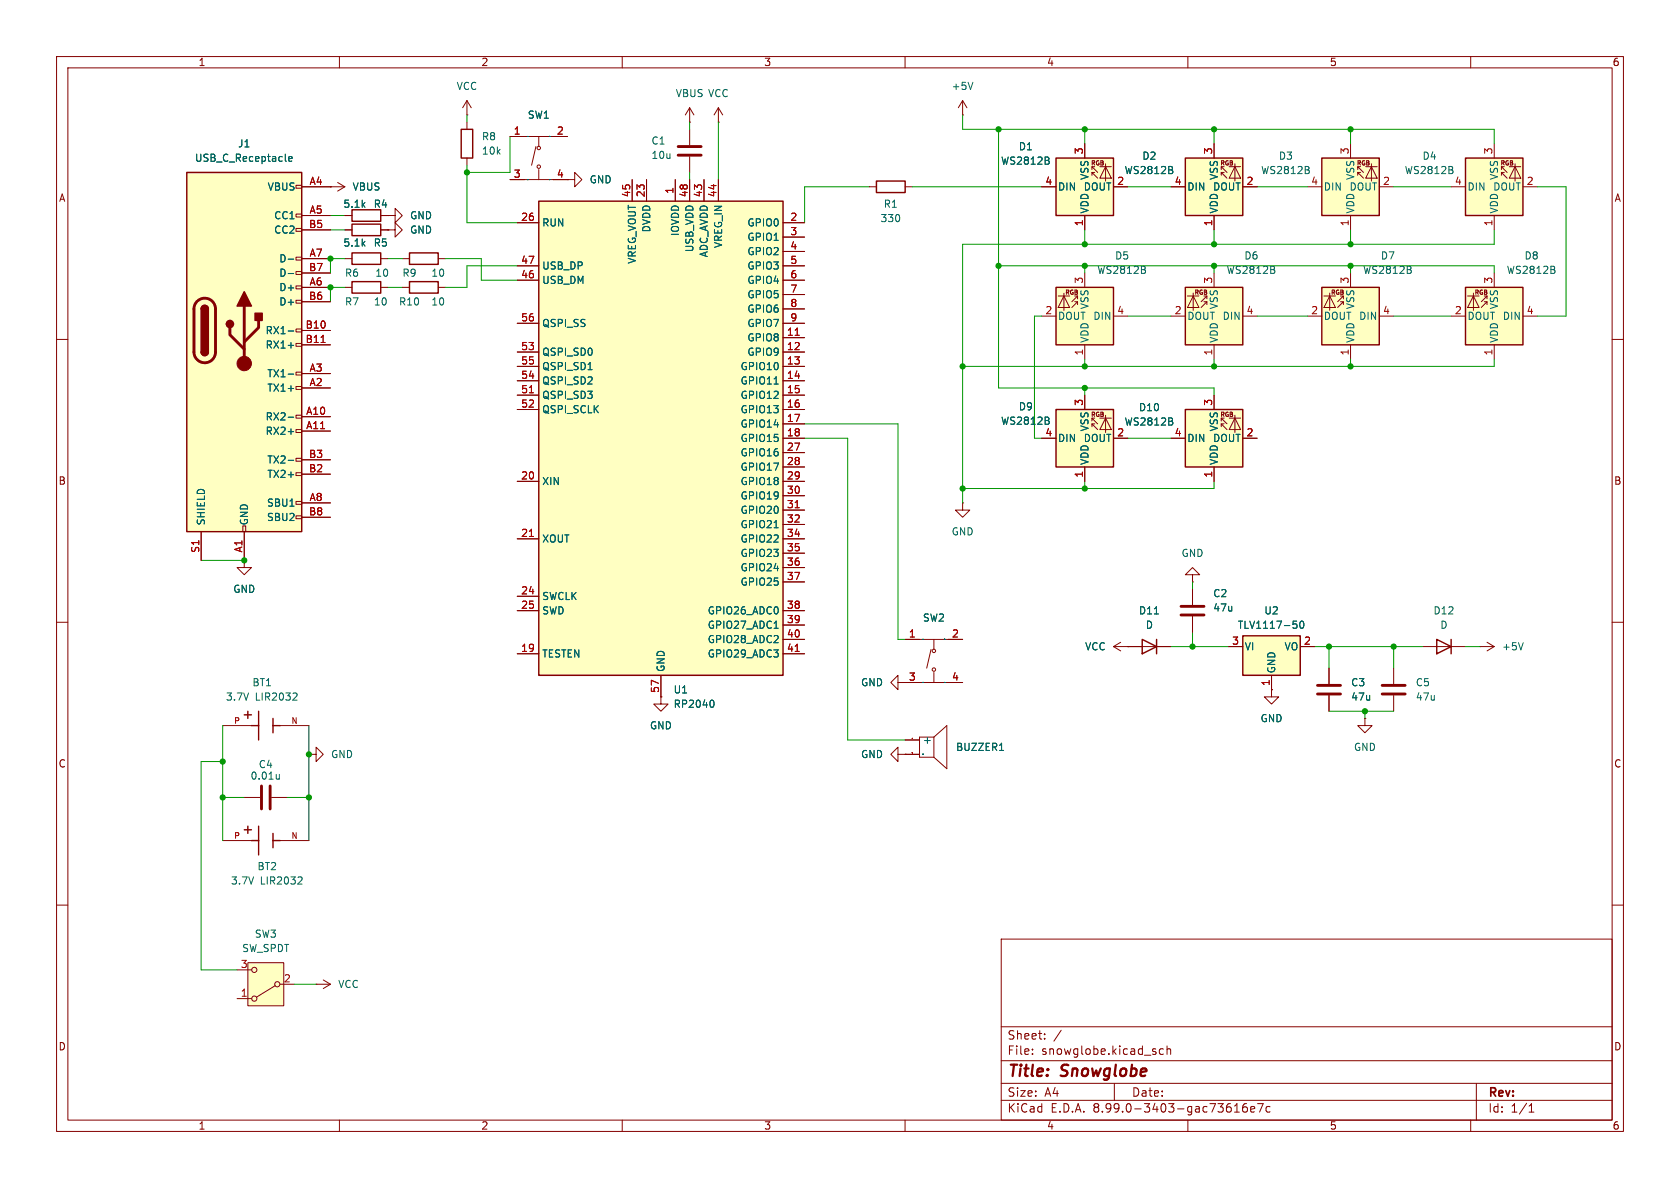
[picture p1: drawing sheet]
<svg xmlns="http://www.w3.org/2000/svg" width="297mm" height="210mm" viewBox="0 0 297 210" stroke-linecap="round" stroke-linejoin="round" font-family="sans-serif">
<defs><g id="words">
<g font-size="2.8" fill="#840000">
<text x="178" y="190.9">Title:</text>
<text x="187.7" y="190.9">Snowglobe</text>
</g>
<g font-size="2.1" fill="#840000">
<text x="178" y="184">Sheet:</text>
<text x="178" y="186.7">File:</text>
<text x="184.1" y="186.7">snowglobe.kicad_sch</text>
<text x="178" y="196.9">KiCad</text>
<text x="178" y="194.1">Size:</text>
<text x="184.7" y="194.1">A4</text>
<text x="185.7" y="196.9">E.D.A.</text>
<text x="193.3" y="196.9">8.99.0-3403-gac73616e7c</text>
<text x="200" y="194.1">Date:</text>
<text x="263" y="194.3">Rev:</text>
<text x="263" y="196.9">Id:</text>
<text x="267.1" y="196.9">1/1</text>
</g>
<g font-size="1.8" fill="#840000">
<text x="35" y="11.9">1</text>
<text x="85" y="11.9">2</text>
<text x="135" y="11.9">3</text>
<text x="185" y="11.9">4</text>
<text x="235" y="11.9">5</text>
<text x="285" y="11.9">6</text>
<text x="10.3" y="35.9">A</text>
<text x="285.3" y="35.9">A</text>
<text x="10.3" y="85.9">B</text>
<text x="285.3" y="85.9">B</text>
<text x="10.3" y="135.9">C</text>
<text x="285.3" y="135.9">C</text>
<text x="10.3" y="185.9">D</text>
<text x="285.3" y="185.9">D</text>
<text x="35" y="199.9">1</text>
<text x="85" y="199.9">2</text>
<text x="135" y="199.9">3</text>
<text x="185" y="199.9">4</text>
<text x="235" y="199.9">5</text>
<text x="285" y="199.9">6</text>
</g>
<g font-size="1.8" fill="#006464">
<text x="80.6" y="16.1">VCC</text>
<text x="119.4" y="17.4">VBUS VCC</text>
<text x="168.1" y="16.1">+5V</text>
<text x="93.2" y="21.2">SW1</text>
<text x="34.4" y="28.8">USB_C_Receptacle</text>
<text x="42" y="26.3">J1</text>
<text x="85.1" y="25">R8</text>
<text x="85.1" y="27.5">10k</text>
<text x="115.1" y="25.8">C1</text>
<text x="115.1" y="28.3">10u</text>
<text x="176.9" y="29.3">WS2812B</text>
<text x="180" y="26.8">D1</text>
<text x="201.9" y="28.4">D2</text>
<text x="226" y="28.4">D3</text>
<text x="251.4" y="28.4">D4</text>
<text x="47.2" y="33.9">VBUS</text>
<text x="62.2" y="33.9">VBUS</text>
<text x="104.1" y="32.6">GND</text>
<text x="186.9" y="33.9">DIN</text>
<text x="191.5" y="33.9">DOUT</text>
<text x="192.6" y="31.9" transform="rotate(-90 192.6 31.9)">VSS</text>
<text x="198.7" y="31">WS2812B</text>
<text x="209.8" y="33.9">DIN</text>
<text x="214.4" y="33.9">DOUT</text>
<text x="215.5" y="31.9" transform="rotate(-90 215.5 31.9)">VSS</text>
<text x="222.8" y="31">WS2812B</text>
<text x="233.9" y="33.9">DIN</text>
<text x="238.5" y="33.9">DOUT</text>
<text x="239.6" y="31.9" transform="rotate(-90 239.6 31.9)">VSS</text>
<text x="248.2" y="31">WS2812B</text>
<text x="259.3" y="33.9">DIN</text>
<text x="263.9" y="33.9">DOUT</text>
<text x="265" y="31.9" transform="rotate(-90 265 31.9)">VSS</text>
<text x="48.4" y="39">CC1</text>
<text x="48.4" y="41.5">CC2</text>
<text x="60.6" y="36.9">5.1k</text>
<text x="66" y="36.9">R4</text>
<text x="72.4" y="39">GND</text>
<text x="72.4" y="41.5">GND</text>
<text x="95.8" y="40.2">RUN</text>
<text x="115.2" y="41.2" transform="rotate(-90 115.2 41.2)">DVDD</text>
<text x="120.2" y="41.8" transform="rotate(-90 120.2 41.8)">IOVDD</text>
<text x="132" y="40.2">GPIO0</text>
<text x="155.6" y="39.5">330</text>
<text x="156.1" y="36.9">R1</text>
<text x="192.6" y="37.8" transform="rotate(-90 192.6 37.8)">VDD</text>
<text x="215.5" y="37.8" transform="rotate(-90 215.5 37.8)">VDD</text>
<text x="239.6" y="37.8" transform="rotate(-90 239.6 37.8)">VDD</text>
<text x="265" y="37.8" transform="rotate(-90 265 37.8)">VDD</text>
<text x="49.3" y="46.6">D-</text>
<text x="60.6" y="43.8">5.1k</text>
<text x="66" y="43.8">R5</text>
<text x="95.8" y="47.9">USB_DP</text>
<text x="112.6" y="46.7" transform="rotate(-90 112.6 46.7)">VREG_VOUT</text>
<text x="122.8" y="44.7" transform="rotate(-90 122.8 44.7)">USB_VDD</text>
<text x="125.3" y="45.6" transform="rotate(-90 125.3 45.6)">ADC_AVDD</text>
<text x="127.9" y="44" transform="rotate(-90 127.9 44)">VREG_IN</text>
<text x="132" y="42.8">GPIO1</text>
<text x="132" y="45.3">GPIO2</text>
<text x="132" y="47.9">GPIO3</text>
<text x="197" y="46.1">D5</text>
<text x="219.9" y="46.1">D6</text>
<text x="244" y="46.1">D7</text>
<text x="269.4" y="46.1">D8</text>
<text x="49.3" y="49.1">D-</text>
<text x="49.3" y="51.7">D+</text>
<text x="60.9" y="49.1">R6</text>
<text x="66.3" y="49.1">10</text>
<text x="71" y="49.1">R9</text>
<text x="76.2" y="49.1">10</text>
<text x="95.8" y="50.4">USB_DM</text>
<text x="132" y="50.4">GPIO4</text>
<text x="132" y="52.9">GPIO5</text>
<text x="193.9" y="48.6">WS2812B</text>
<text x="216.7" y="48.6">WS2812B</text>
<text x="240.9" y="48.6">WS2812B</text>
<text x="266.3" y="48.6">WS2812B</text>
<text x="46.9" y="59.3">RX1-</text>
<text x="49.3" y="54.2">D+</text>
<text x="60.9" y="54.2">R7</text>
<text x="66" y="54.2">10</text>
<text x="70.4" y="54.2">R10</text>
<text x="76.2" y="54.2">10</text>
<text x="95.8" y="58">QSPI_SS</text>
<text x="132" y="55.5">GPIO6</text>
<text x="132" y="58">GPIO7</text>
<text x="186.9" y="56.7">DOUT DIN</text>
<text x="192.6" y="54.8" transform="rotate(-90 192.6 54.8)">VSS</text>
<text x="209.8" y="56.7">DOUT DIN</text>
<text x="215.5" y="54.8" transform="rotate(-90 215.5 54.8)">VSS</text>
<text x="233.9" y="56.7">DOUT DIN</text>
<text x="239.6" y="54.8" transform="rotate(-90 239.6 54.8)">VSS</text>
<text x="259.3" y="56.7">DOUT DIN</text>
<text x="265" y="54.8" transform="rotate(-90 265 54.8)">VSS</text>
<text x="46.9" y="61.8">RX1+</text>
<text x="95.8" y="63.1">QSPI_SD0</text>
<text x="95.8" y="65.6">QSPI_SD1</text>
<text x="130.8" y="65.6">GPIO10</text>
<text x="132" y="60.6">GPIO8</text>
<text x="132" y="63.1">GPIO9</text>
<text x="192.6" y="60.7" transform="rotate(-90 192.6 60.7)">VDD</text>
<text x="215.5" y="60.7" transform="rotate(-90 215.5 60.7)">VDD</text>
<text x="239.6" y="60.7" transform="rotate(-90 239.6 60.7)">VDD</text>
<text x="265" y="60.7" transform="rotate(-90 265 60.7)">VDD</text>
<text x="47.2" y="66.9">TX1-</text>
<text x="47.2" y="69.4">TX1+</text>
<text x="95.8" y="68.2">QSPI_SD2</text>
<text x="95.8" y="70.7">QSPI_SD3</text>
<text x="130.8" y="68.2">GPIO11</text>
<text x="130.8" y="70.7">GPIO12</text>
<text x="46.9" y="74.5">RX2-</text>
<text x="46.9" y="77.1">RX2+</text>
<text x="95.8" y="73.3">QSPI_SCLK</text>
<text x="130.8" y="73.3">GPIO13</text>
<text x="130.8" y="75.8">GPIO14</text>
<text x="176.9" y="75.3">WS2812B</text>
<text x="180" y="72.7">D9</text>
<text x="192.6" y="76.4" transform="rotate(-90 192.6 76.4)">VSS</text>
<text x="198.7" y="75.4">WS2812B</text>
<text x="201.3" y="72.9">D10</text>
<text x="215.5" y="76.4" transform="rotate(-90 215.5 76.4)">VSS</text>
<text x="47.2" y="82.1">TX2-</text>
<text x="130.8" y="78.3">GPIO15</text>
<text x="130.8" y="80.9">GPIO16</text>
<text x="130.8" y="83.4">GPIO17</text>
<text x="186.9" y="78.3">DIN</text>
<text x="191.5" y="78.3">DOUT</text>
<text x="192.6" y="82.3" transform="rotate(-90 192.6 82.3)">VDD</text>
<text x="209.8" y="78.3">DIN</text>
<text x="214.4" y="78.3">DOUT</text>
<text x="215.5" y="82.3" transform="rotate(-90 215.5 82.3)">VDD</text>
<text x="47.1" y="89.8">SBU1</text>
<text x="47.2" y="84.7">TX2+</text>
<text x="95.8" y="86">XIN</text>
<text x="130.8" y="86">GPIO18</text>
<text x="130.8" y="88.5">GPIO19</text>
<text x="36.4" y="93" transform="rotate(-90 36.4 93)">SHIELD</text>
<text x="44" y="93" transform="rotate(-90 44 93)">GND</text>
<text x="47.1" y="92.3">SBU2</text>
<text x="130.8" y="91">GPIO20</text>
<text x="130.8" y="93.6">GPIO21</text>
<text x="168.1" y="94.8">GND</text>
<text x="95.8" y="96.1">XOUT</text>
<text x="130.8" y="96.1">GPIO22</text>
<text x="130.8" y="98.7">GPIO23</text>
<text x="130.8" y="101.2">GPIO24</text>
<text x="208.8" y="98.7">GND</text>
<text x="41.1" y="105">GND</text>
<text x="95.8" y="106.3">SWCLK</text>
<text x="130.8" y="103.7">GPIO25</text>
<text x="214.4" y="105.8">C2</text>
<text x="95.8" y="108.8">SWD</text>
<text x="125" y="108.8">GPIO26_ADC0</text>
<text x="125" y="111.4">GPIO27_ADC1</text>
<text x="125" y="113.9">GPIO28_ADC2</text>
<text x="163.1" y="110.1">SW2</text>
<text x="201.3" y="108.8">D11</text>
<text x="202.5" y="111.4">D</text>
<text x="214.4" y="108.3">47u</text>
<text x="218.7" y="111.4">TLV1117-50</text>
<text x="223.4" y="108.8">U2</text>
<text x="253.3" y="108.8">D12</text>
<text x="254.5" y="111.4">D</text>
<text x="95.8" y="116.4">TESTEN</text>
<text x="117.7" y="118.9" transform="rotate(-90 117.7 118.9)">GND</text>
<text x="125" y="116.4">GPIO29_ADC3</text>
<text x="191.7" y="115.2">VCC</text>
<text x="220" y="115.2">VI</text>
<text x="225.7" y="119.1" transform="rotate(-90 225.7 119.1)">GND</text>
<text x="227" y="115.2">VO</text>
<text x="265.4" y="115.2">+5V</text>
<text x="39.8" y="124.1">3.7V</text>
<text x="44.5" y="121.5">BT1</text>
<text x="45.1" y="124.1">LIR2032</text>
<text x="119" y="122.8">U1</text>
<text x="119" y="125.3">RP2040</text>
<text x="152.1" y="121.5">GND</text>
<text x="238.8" y="121.5">C3</text>
<text x="238.8" y="124.1">47u</text>
<text x="250.2" y="121.5">C5</text>
<text x="250.2" y="124.1">47u</text>
<text x="114.8" y="129.1">GND</text>
<text x="163.1" y="131.7">+</text>
<text x="222.8" y="127.9">GND</text>
<text x="45.6" y="136">C4</text>
<text x="58.4" y="134.2">GND</text>
<text x="152.1" y="134.2">GND</text>
<text x="168.9" y="132.9">BUZZER1</text>
<text x="239.3" y="132.9">GND</text>
<text x="44.2" y="138">0.01u</text>
<text x="45.4" y="154">BT2</text>
<text x="40.7" y="156.6">3.7V</text>
<text x="46" y="156.6">LIR2032</text>
<text x="45" y="166">SW3</text>
<text x="42.7" y="168.5">SW_SPDT</text>
<text x="59.7" y="174.9">VCC</text>
</g>
<g font-size="1.8" fill="#a90000">
<text x="90.7" y="23.9">1</text>
<text x="98.4" y="23.9">2</text>
<text x="191.5" y="27.4" transform="rotate(-90 191.5 27.4)">3</text>
<text x="214.4" y="27.4" transform="rotate(-90 214.4 27.4)">3</text>
<text x="238.5" y="27.4" transform="rotate(-90 238.5 27.4)">3</text>
<text x="263.9" y="27.4" transform="rotate(-90 263.9 27.4)">3</text>
<text x="54.6" y="32.8">A4</text>
<text x="90.7" y="31.5">3</text>
<text x="98.4" y="31.5">4</text>
<text x="111.5" y="35" transform="rotate(-90 111.5 35)">45</text>
<text x="114" y="35" transform="rotate(-90 114 35)">23</text>
<text x="119.1" y="34.4" transform="rotate(-90 119.1 34.4)">1</text>
<text x="121.7" y="35" transform="rotate(-90 121.7 35)">48</text>
<text x="124.2" y="35" transform="rotate(-90 124.2 35)">43</text>
<text x="126.7" y="35" transform="rotate(-90 126.7 35)">44</text>
<text x="184.7" y="32.8">4</text>
<text x="197.4" y="32.8">2</text>
<text x="207.6" y="32.8">4</text>
<text x="220.3" y="32.8">2</text>
<text x="231.7" y="32.8">4</text>
<text x="244.4" y="32.8">2</text>
<text x="257.1" y="32.8">4</text>
<text x="269.8" y="32.8">2</text>
<text x="54.5" y="40.4">B5</text>
<text x="54.6" y="37.8">A5</text>
<text x="92" y="39.1">26</text>
<text x="139.6" y="39.1">2</text>
<text x="139.6" y="41.7">3</text>
<text x="191.5" y="40.1" transform="rotate(-90 191.5 40.1)">1</text>
<text x="214.4" y="40.1" transform="rotate(-90 214.4 40.1)">1</text>
<text x="238.5" y="40.1" transform="rotate(-90 238.5 40.1)">1</text>
<text x="263.9" y="40.1" transform="rotate(-90 263.9 40.1)">1</text>
<text x="54.6" y="45.5">A7</text>
<text x="92" y="46.7">47</text>
<text x="139.6" y="44.2">4</text>
<text x="139.6" y="46.7">5</text>
<text x="54.5" y="48">B7</text>
<text x="54.5" y="53.1">B6</text>
<text x="54.6" y="50.5">A6</text>
<text x="92" y="49.3">46</text>
<text x="139.6" y="49.3">6</text>
<text x="139.6" y="51.8">7</text>
<text x="191.5" y="50.2" transform="rotate(-90 191.5 50.2)">3</text>
<text x="214.4" y="50.2" transform="rotate(-90 214.4 50.2)">3</text>
<text x="238.5" y="50.2" transform="rotate(-90 238.5 50.2)">3</text>
<text x="263.9" y="50.2" transform="rotate(-90 263.9 50.2)">3</text>
<text x="53.9" y="58.2">B10</text>
<text x="92" y="56.9">56</text>
<text x="139" y="59.4">11</text>
<text x="139.6" y="54.4">8</text>
<text x="139.6" y="56.9">9</text>
<text x="184.7" y="55.6">2</text>
<text x="197.4" y="55.6">4</text>
<text x="207.6" y="55.6">2</text>
<text x="220.3" y="55.6">4</text>
<text x="231.7" y="55.6">2</text>
<text x="244.4" y="55.6">4</text>
<text x="257.1" y="55.6">2</text>
<text x="269.8" y="55.6">4</text>
<text x="53.9" y="60.7">B11</text>
<text x="54.6" y="65.8">A3</text>
<text x="92" y="62">53</text>
<text x="92" y="64.5">55</text>
<text x="139" y="62">12</text>
<text x="139" y="64.5">13</text>
<text x="191.5" y="62.9" transform="rotate(-90 191.5 62.9)">1</text>
<text x="214.4" y="62.9" transform="rotate(-90 214.4 62.9)">1</text>
<text x="238.5" y="62.9" transform="rotate(-90 238.5 62.9)">1</text>
<text x="263.9" y="62.9" transform="rotate(-90 263.9 62.9)">1</text>
<text x="54.6" y="68.3">A2</text>
<text x="92" y="67.1">54</text>
<text x="92" y="69.6">51</text>
<text x="139" y="67.1">14</text>
<text x="139" y="69.6">15</text>
<text x="191.5" y="71.8" transform="rotate(-90 191.5 71.8)">3</text>
<text x="214.4" y="71.8" transform="rotate(-90 214.4 71.8)">3</text>
<text x="54" y="73.4">A10</text>
<text x="54" y="75.9">A11</text>
<text x="92" y="72.1">52</text>
<text x="139" y="72.1">16</text>
<text x="139" y="74.7">17</text>
<text x="139" y="77.2">18</text>
<text x="184.7" y="77.2">4</text>
<text x="197.4" y="77.2">2</text>
<text x="207.6" y="77.2">4</text>
<text x="220.3" y="77.2">2</text>
<text x="54.5" y="81">B3</text>
<text x="54.5" y="83.6">B2</text>
<text x="139" y="79.8">27</text>
<text x="139" y="82.3">28</text>
<text x="54.6" y="88.6">A8</text>
<text x="92" y="84.8">20</text>
<text x="139" y="84.8">29</text>
<text x="139" y="87.4">30</text>
<text x="139" y="89.9">31</text>
<text x="191.5" y="84.5" transform="rotate(-90 191.5 84.5)">1</text>
<text x="214.4" y="84.5" transform="rotate(-90 214.4 84.5)">1</text>
<text x="54.5" y="91.2">B8</text>
<text x="92" y="95">21</text>
<text x="139" y="92.5">32</text>
<text x="139" y="95">34</text>
<text x="35.3" y="97.8" transform="rotate(-90 35.3 97.8)">S1</text>
<text x="42.9" y="97.8" transform="rotate(-90 42.9 97.8)">A1</text>
<text x="139" y="97.5">35</text>
<text x="139" y="100.1">36</text>
<text x="92" y="105.2">24</text>
<text x="92" y="107.7">25</text>
<text x="139" y="102.6">37</text>
<text x="139" y="107.7">38</text>
<text x="139" y="110.2">39</text>
<text x="139" y="112.8">40</text>
<text x="160.6" y="112.8">1</text>
<text x="168.2" y="112.8">2</text>
<text x="92" y="115.3">19</text>
<text x="139" y="115.3">41</text>
<text x="217.7" y="114">3</text>
<text x="230.4" y="114">2</text>
<text x="116.6" y="122.6" transform="rotate(-90 116.6 122.6)">57</text>
<text x="160.6" y="120.4">3</text>
<text x="168.2" y="120.4">4</text>
<text x="224.5" y="121.4" transform="rotate(-90 224.5 121.4)">1</text>
<text x="42.5" y="171.2">3</text>
<text x="50.1" y="173.7">2</text>
<text x="42.5" y="176.3">1</text>
</g>
<g font-size="1.4" fill="#a90000">
<text x="41.3" y="128">P</text>
<text x="51.4" y="128">N</text>
<text x="41.3" y="148.3">P</text>
<text x="51.4" y="148.3">N</text>
</g>
<g font-size="1.1" fill="#840000">
<text x="192.8" y="29.4">RGB</text>
<text x="215.6" y="29.4">RGB</text>
<text x="239.8" y="29.4">RGB</text>
<text x="265.2" y="29.4">RGB</text>
<text x="188.2" y="52.3">RGB</text>
<text x="211" y="52.3">RGB</text>
<text x="235.2" y="52.3">RGB</text>
<text x="260.6" y="52.3">RGB</text>
<text x="192.8" y="73.9">RGB</text>
<text x="215.6" y="73.9">RGB</text>
</g>
</g></defs>
<g fill="none" stroke="#840000" stroke-width=".18">
<path d="M10 10h277v190h-277zM12 12h273v186h-273zM60 10v2M110 10v2M160 10v2M210 10v2M260 10v2M10 60h2M285 60h2M10 110h2M234.9 118.1v2.8M246.4 118.1v2.8"/>
<path d="M285 110h2M54.6 133.4h1.3v-1.3l1.2 1.3-1.2 1.2v-1.2M54.6 133.4h.1M116.8 123.2v1.3h1.3l-1.3 1.2-1.2-1.2h1.2M116.8 123.2h.1M158.7 133.4v-1.3l-1.2 1.3 1.2 1.2v-1.2h1.3M158.7 120.7v-1.3l-1.2 1.3 1.2 1.2v-1.2h1.3M160 133.4h.1M160 120.7h.1M160 130.8h2.6M160 133.4h2.6M165.1 130.3h-2.5v3.6h2.5"/>
<path d="M165.1 130.3v3.6M165.1 130.3l2.3-2v7.6l-2.3-2M234.9 122.9v2.8M241.3 127v1.3h1.3l-1.3 1.2-1.3-1.2h1.3M241.3 127h.1M246.4 122.9v2.8M10 160h2M177 166h108v32h-108zM285 160h2M60 198v2M110 198v2M160 198v2"/>
<path d="M177 194.5h108M177 191.5h108M177 187.5h108M177 181.5h108M182.5 186.3v.1M182.5 185.5v.1M184.7 183.6v.1M184.7 182.8v.1M187.6 182.1l-1.3 2M197 191.5v3M205.7 185.5l-.5-.1-.2 .3v.4l.1 .2h.6M206.3 185.5l.2-.1 .4 .1 .1 .9"/>
<path d="M206.3 184.9v1.5M210 198v2M218.2 196.6h.9M218.4 195.5l.3-.4v1.5M220.4 195.1a.59 .59 0 0 0-.7 .6v.6l.1 .2 .4 .1 .3-.1v-.5l-.1-.3h-.4l-.3 .3M221.1 196.1l.7-.1-.1-.3-.4-.1-.2 .2 .1 .7h.5M222.3 195.1h1l-.6 1.5M224.5 195.7l-.4-.1-.3 .3v.4l.2 .2h.5M260 198v2M261 191.5v6.5M270.3 196.6h.9M270.3 195.5l.4-.4v1.5"/>
</g>
<path d="M161.3 133.1h.1M161.3 130.5h.1" fill="none" stroke="#a90000" stroke-width=".18"/>
<path d="M163.2 133.3h.1M176.7 132.7h.7" fill="none" stroke="#006464" stroke-width=".18"/>
<path d="M232.9 121.2h4.1M232.9 122.7h4.1M244.3 121.2h4.1M244.3 122.7h4.1" fill="none" stroke="#840000" stroke-width=".51"/>
<path d="M209.5 27.9h10.2v10.2h-10.2z" fill="#ffffc2"/>
<g fill="none" stroke="#840000" stroke-width=".18">
<path d="M207 33h2.5M214.6 25.4v2.5M214.6 38.1v2.5M215.9 31v-.5l1 1M215.9 30v-.5l1 1M215.9 30.5h.5M217.3 29.5h2M218.3 29v3M218.3 29.5l1 2h-2zM219.7 33h2.5M170.2 88.9v1.3h1.2l-1.2 1.2-1.3-1.2h1.3M170.2 88.9h.1"/>
<path d="M196.8 114.3l1.3 .8M196.8 114.3h10.2M198.1 113.5l-1.3 .8M199.4 114.3h.1M210.8 101.6h1.3l-1.3-1.3-1.3 1.3h1.3v1.3M210.8 102.9h.1M210.8 104.1v2.8M210.8 109v2.8"/>
</g>
<path d="M209.5 27.9h10.2v10.2h-10.2zM201.9 113l2.6 1.3-2.6 1.3zM204.5 113v2.6" fill="none" stroke="#840000" stroke-width=".25"/>
<path d="M207.2 30.1l.1 .2-.1 .3M207.2 29.5v.4M204.1 108.5h.7" fill="none" stroke="#006464" stroke-width=".18"/>
<path d="M208.8 107.2h4.1M208.8 108.7h4.1" fill="none" stroke="#840000" stroke-width=".51"/>
<path d="M186.7 72.4h10.1v10.2h-10.1z" fill="#ffffc2"/>
<path d="M184.1 77.5h2.6M191.8 69.9v2.5M193 75.4v-.5l1.1 1M193 74.4v-.5l1.1 1M193 74.9h.5M194.4 73.9h2.1M195.5 73.4v3.1M195.5 73.9l1 2h-2.1zM196.8 77.5h2.6M191.8 82.6v2.5" fill="none" stroke="#840000" stroke-width=".18"/>
<path d="M186.7 72.4h10.1v10.2h-10.1z" fill="none" stroke="#840000" stroke-width=".25"/>
<path d="M185.4 74.4l.1 .2-.1 .3M185.4 73.9v.3" fill="none" stroke="#006464" stroke-width=".18"/>
<path d="M209.5 50.8h10.2v10.2h-10.2z" fill="#ffffc2"/>
<path d="M207 55.9h2.5M209.9 52.3h2.1M210.9 51.8v3.1M210.9 52.3l1.1 2.1h-2.1zM212.9 53.3h.5M213.4 53.8v-.5l-1.1 1.1M213.4 52.8v-.5l-1.1 1M214.6 48.3v2.5M219.7 55.9h2.5M214.6 61v2.5" fill="none" stroke="#840000" stroke-width=".18"/>
<path d="M209.5 50.8h10.2v10.2h-10.2z" fill="none" stroke="#840000" stroke-width=".25"/>
<path d="M225.3 47.7l.1 .2-.1 .4M225.3 47.2v.3" fill="none" stroke="#006464" stroke-width=".18"/>
<path d="M186.7 27.9h10.1v10.2h-10.1z" fill="#ffffc2"/>
<g fill="none" stroke="#840000" stroke-width=".18">
<path d="M184.1 33h2.6M191.8 25.4v2.5M191.8 38.1v2.5M193 31v-.5l1.1 1M193 30v-.5l1.1 1M193 30.5h.5M194.4 29.5h2.1M195.5 29v3M195.5 29.5l1 2h-2.1zM196.8 33h2.6M71.1 45.7h1.3M77.5 45.7h1.2"/>
<path d="M251.5 114.3h7.6M261.6 114.3h.1M261.6 114.3h2.6M262.9 113.5l1.3 .8M264.2 114.3l-1.3 .8"/>
</g>
<path d="M186.7 27.9h10.1v10.2h-10.1zM72.4 44.7h5.1v2h-5.1zM254 113l2.5 1.3-2.5 1.3zM256.5 113v2.6" fill="none" stroke="#840000" stroke-width=".25"/>
<path d="M185.4 28.4l.1 .2-.1 .4M185.4 27.9v.3M269.3 113.6l-.4 1.3" fill="none" stroke="#006464" stroke-width=".18"/>
<path d="M186.7 50.8h10.1v10.2h-10.1z" fill="#ffffc2"/>
<path d="M184.1 55.9h2.6M187.1 52.3h2M188.1 51.8v3.1M188.1 52.3l1 2.1h-2zM190 53.3h.5M190.5 53.8v-.5l-1 1.1M190.5 52.8v-.5l-1 1M191.8 48.3v2.5M196.8 55.9h2.6M191.8 61v2.5" fill="none" stroke="#840000" stroke-width=".18"/>
<path d="M186.7 50.8h10.1v10.2h-10.1z" fill="none" stroke="#840000" stroke-width=".25"/>
<path d="M202.4 47.7l.1 .2-.1 .4M202.4 47.2v.3" fill="none" stroke="#006464" stroke-width=".18"/>
<path d="M33 30.5h20.3v63.5h-20.3z" fill="#ffffc2"/>
<g fill="none" stroke="#840000" stroke-width=".18">
<path d="M52.3 32.8h1v.5h-1zM52.3 37.8h1v.6h-1zM53.3 33h5.1M53.3 38.1h5.1M52.3 40.4h1v.5h-1zM52.3 45.5h1v.5h-1zM52.3 48h1v.5h-1zM52.3 50.5h1v.6h-1zM52.3 53.1h1v.5h-1zM52.3 58.2h1v.5h-1zM53.3 40.6h5.1M53.3 45.7h5.1"/>
<path d="M53.3 48.3h5.1M53.3 50.8h5.1M53.3 53.3h5.1M53.3 58.4h5.1M52.3 60.7h1v.5h-1zM52.3 65.8h1v.5h-1zM52.3 68.3h1v.5h-1zM52.3 73.4h1v.5h-1zM52.3 75.9h1v.6h-1zM53.3 61h5.1M53.3 66h5.1M53.3 68.6h5.1"/>
<path d="M53.3 73.7h5.1M53.3 76.2h5.1M35.6 94v5.1M42.9 93h.5v1h-.5zM43.2 94v5.1M52.3 81h1v.5h-1zM52.3 83.6h1v.5h-1zM52.3 88.6h1v.6h-1zM52.3 91.2h1v.5h-1zM53.3 81.3h5.1M53.3 83.8h5.1M53.3 88.9h5.1"/>
<path d="M53.3 91.4h5.1"/>
</g>
<path d="M33 30.5h20.3v63.5h-20.3zM35.6 54.6a.64 .64 0 0 1 .6-.6 .64 .64 0 0 1 .6 .6M35.6 62.2a.64 .64 0 0 0 .6 .7 .64 .64 0 0 0 .6-.7" fill="none" stroke="#840000" stroke-width=".25"/>
<path d="M34.8 53.3a1.9 1.9 0 0 1 2.1-.4 1.9 1.9 0 0 1 1.2 1.7v7.6a1.91 1.91 0 0 1-1.9 1.9 1.91 1.91 0 0 1-1.9-1.9v-7.7l.2-.7zM40.6 57.9v1.3l2.6 2.5M43.2 54.1v10.2M45.7 56.6v1.3l-2.5 2.6" fill="none" stroke="#840000" stroke-width=".51"/>
<g fill="#840000" stroke="#840000" stroke-width=".25">
<path d="M35.6 54.6h1.2v7.6h-1.2z"/>
<path d="M35.7 54.2a.64 .64 0 0 1 .7-.2 .64 .64 0 0 1 .4 .6h-1.2z"/>
<path d="M35.6 62.2h1.2a.64 .64 0 0 1-.6 .7 .64 .64 0 0 1-.6-.7z"/>
<path d="M43.2 51.6l1.2 2.5h-2.5z"/>
<path d="M45.1 55.4h1.3v1.2h-1.3z"/>
<circle cx="40.6" cy="57.3" r=".63"/>
</g>
<circle cx="43.2" cy="64.3" r="1.27" fill="#840000" stroke="#840000" stroke-width=".18"/>
<path d="M51 28.1l.6-.1v-.3h-.4l-.2 .2 .1 .6h.5M51 45.8h.9M51 48.4h.9M51 58.5h.9M51 61.1h.9M51 66.1h.9M51 73.8h.9M51 76.3h.9M51 81.4h.9" fill="none" stroke="#006464" stroke-width=".18"/>
<path d="M56.8 60.5h.7" fill="none" stroke="#a90000" stroke-width=".18"/>
<path d="M219.7 112.4h10.2v7h-10.2z" fill="#ffffc2"/>
<path d="M219.7 112.4h10.2v7h-10.2z" fill="none" stroke="#840000" stroke-width=".25"/>
<path d="M217.2 114.3h2.5M224.8 119.4v2.5M229.9 114.3h2.5M224.8 121.9v1.3h1.3l-1.3 1.3-1.3-1.3h1.3M224.8 121.9h.1" fill="none" stroke="#840000" stroke-width=".18"/>
<path d="M228.6 109.8h.6M228.8 110.3h.3l.2 .2-.1 .4-.4 .2M229.9 109.9l.2-.1a.68 .68 0 0 1 .4 .6 .68 .68 0 0 1-.4 .7l-.2-.2-.1-.3z" fill="none" stroke="#006464" stroke-width=".18"/>
<path d="M95.2 35.6h43.2v83.8h-43.2z" fill="#ffffc2"/>
<g fill="none" stroke="#840000" stroke-width=".25">
<path d="M62.2 39.6h5.1v2.1h-5.1zM62.2 37.1h5.1v2h-5.1zM95.2 35.6h43.2v83.8h-43.2zM62.2 49.8h5.1v2h-5.1zM62.2 44.7h5.1v2h-5.1zM72.4 49.8h5.1v2h-5.1zM43.2 126.4h1.2M43.8 125.7v1.3M44.4 128.3h1.3M45.7 125.7v5.1M48.3 127v2.5M48.3 128.3h1.2"/>
<path d="M43.2 146.7h1.2M43.8 146.1v1.2M44.4 148.6h1.3M45.7 146.1v5M48.3 148.6h1.2M48.3 147.3v2.6"/>
</g>
<g fill="none" stroke="#840000" stroke-width=".18">
<path d="M58.4 33h.1M58.4 33h2.6M59.7 32.3l1.3 .7M61 33l-1.3 .8M61 38.1h1.2M67.3 38.1h1.3M68.6 38.1h1.2v-1.3l1.3 1.3-1.3 1.3v-1.3M68.6 38.1h.1M91.4 39.4h3.8M111.8 31.8v3.8M114.3 31.8v3.8M119.4 31.8v3.8"/>
<path d="M121.9 31.8v3.8M124.5 31.8v3.8M127 31.8v3.8M138.4 39.4h3.8M61 40.6h1.2M61 50.8h1.2M61 45.7h1.2M67.3 40.6h1.3M67.3 50.8h1.3M67.3 45.7h1.3M68.6 40.6h1.2v-1.2l1.3 1.2-1.3 1.3v-1.3M68.6 40.6h.1"/>
<path d="M71.1 50.8h1.3M77.5 50.8h1.2M91.4 47h3.8M91.4 49.5h3.8M91.4 57.2h3.8M138.4 47h3.8M138.4 49.5h3.8M138.4 57.2h3.8M138.4 41.9h3.8M138.4 44.5h3.8M138.4 52.1h3.8M138.4 54.6h3.8"/>
<path d="M138.4 59.7h3.8M91.4 62.2h3.8M91.4 64.8h3.8M91.4 67.3h3.8M91.4 69.9h3.8M91.4 72.4h3.8M138.4 62.2h3.8M138.4 64.8h3.8M138.4 67.3h3.8M138.4 69.9h3.8M138.4 72.4h3.8M138.4 74.9h3.8"/>
<path d="M138.4 77.5h3.8M43.2 99.1v1.2h1.2l-1.2 1.3-1.3-1.3h1.3M43.2 99.1h.1M91.4 85.1h3.8M91.4 95.3h3.8M138.4 85.1h3.8M138.4 95.3h3.8M138.4 80h3.8M138.4 82.6h3.8M138.4 87.6h3.8M138.4 90.2h3.8M138.4 92.7h3.8"/>
<path d="M138.4 97.8h3.8M91.4 105.4h3.8M91.4 108h3.8M91.4 115.6h3.8M116.8 119.4v3.8M138.4 108h3.8M138.4 115.6h3.8M138.4 100.3h3.8M138.4 102.9h3.8M138.4 110.5h3.8M138.4 113h3.8M160 113h10.2"/>
<path d="M164.6 114.8l-.8 3.3M165.1 113v1.8M165.1 118.9v1.8M39.4 128.3h5M49.5 128.3h5.1M160 120.7h10.2M39.4 148.6h5M43.2 141h2.8M48 141h2.8M49.5 148.6h5.1"/>
<circle cx="165.1" cy="115.1" r=".3"/>
<circle cx="165.1" cy="118.4" r=".3"/>
</g>
<g fill="none" stroke="#006464" stroke-width=".18">
<path d="M104 65.3h.7M136.9 67.9h.7M136.9 93.3h.7M136.9 111.1h.7M163.2 113h.1M167 113h.1M49.4 136.9v.8M49.4 137.6l-.4 .1M52.3 122.5l.2 .2v.3l-.8 .8h.8M125.9 123.8a.79 .79 0 0 1 0 1.2M163.2 120.6h.1M163.2 120.7h.1"/>
<path d="M167 120.7h.1M167 120.6h.1M167 120.6v.1M53.2 155l.2 .3v.3l-.8 .7h.8"/>
</g>
<path d="M140.6 59.3h.7M93.6 69.4h.7M93.6 94.8h.7M140.6 89.8h.7M140.6 115.2h.7" fill="none" stroke="#a90000" stroke-width=".18"/>
<path d="M46.2 138.9v4.1M47.8 138.9v4.1" fill="none" stroke="#840000" stroke-width=".51"/>
<path d="M43.8 170.2h6.4v7.6h-6.4z" fill="#ffffc2"/>
<g fill="none" stroke="#840000" stroke-width=".18">
<path d="M170.2 17.8l-.8 1.3M170.2 17.8l.7 1.3M170.2 17.8v2.5M153.7 33h1.2M160 33h1.3M170.2 20.3h.1M41.9 176.5h2.5M41.9 171.5h2.5M43.8 170.2h6.4v7.6h-6.4zM48.6 174.2l-3.3 2.1M49.5 174h2.6M55.9 174h.1"/>
<path d="M55.9 174h2.5M57.1 173.2l1.3 .8M58.4 174l-1.3 .8"/>
<circle cx="45" cy="171.5" r=".46"/>
<circle cx="45" cy="176.5" r=".46"/>
<circle cx="49" cy="174" r=".46"/>
</g>
<path d="M154.9 32h5.1v2h-5.1z" fill="none" stroke="#840000" stroke-width=".25"/>
<path d="M172 14.5l-.4 1.3" fill="none" stroke="#006464" stroke-width=".18"/>
<path d="M233.7 50.8h10.1v10.2h-10.1z" fill="#ffffc2"/>
<g fill="none" stroke="#840000" stroke-width=".18">
<path d="M82.5 17.8v2.5M82.5 17.8l-.7 1.3M82.5 17.8l.8 1.3M121.9 19.1l-.7 1.2M121.9 19.1l.8 1.2M121.9 19.1v2.5M127 19.1l-.8 1.2M127 19.1l.8 1.2M127 19.1v2.5M82.5 20.3h.1M82.5 21.6v1.3M82.5 27.9v1.3"/>
<path d="M90.2 24.1h10.1M90.2 31.8h10.1M94.7 25.9l-.7 3.3M95.2 24.1v1.8M95.2 30v1.8M100.3 31.8h1.3v-1.3l1.3 1.3-1.3 1.2v-1.2M100.3 31.8h.1M121.9 21.6h.1M121.9 22.9v2.8M121.9 27.7v2.8M127 21.6h.1M231.1 55.9h2.6"/>
<path d="M234.1 52.3h2M235.1 51.8v3.1M235.1 52.3l1 2.1h-2zM237 53.3h.5M237.5 53.8v-.5l-1 1.1M237.5 52.8v-.5l-1 1M238.8 48.3v2.5M243.8 55.9h2.6M238.8 61v2.5"/>
<circle cx="95.2" cy="26.2" r=".3"/>
<circle cx="95.2" cy="29.5" r=".3"/>
</g>
<path d="M81.5 22.9h2.1v5h-2.1zM233.7 50.8h10.1v10.2h-10.1z" fill="none" stroke="#840000" stroke-width=".25"/>
<path d="M93.3 24.1h.1M93.3 31.8h.1M97.2 24.1h.1M97.2 31.7h.1M97.2 31.7v.1M249.4 47.7l.1 .2-.1 .4M249.4 47.2v.3" fill="none" stroke="#006464" stroke-width=".18"/>
<path d="M119.9 25.9h4.1M119.9 27.4h4.1" fill="none" stroke="#840000" stroke-width=".51"/>
<path d="M209.5 72.4h10.2v10.2h-10.2z" fill="#ffffc2"/>
<path d="M207 77.5h2.5M214.6 69.9v2.5M215.9 75.4v-.5l1 1M215.9 74.4v-.5l1 1M215.9 74.9h.5M217.3 73.9h2M218.3 73.4v3.1M218.3 73.9l1 2h-2zM219.7 77.5h2.5M214.6 82.6v2.5" fill="none" stroke="#840000" stroke-width=".18"/>
<path d="M209.5 72.4h10.2v10.2h-10.2z" fill="none" stroke="#840000" stroke-width=".25"/>
<path d="M207.2 74.5l.1 .2-.1 .4M207.2 74v.4" fill="none" stroke="#006464" stroke-width=".18"/>
<path d="M233.7 27.9h10.1v10.2h-10.1z" fill="#ffffc2"/>
<path d="M231.1 33h2.6M238.8 25.4v2.5M238.8 38.1v2.5M240 31v-.5l1 1M240 30v-.5l1 1M240 30.5h.5M241.4 29.5h2.1M242.4 29v3M242.4 29.5l1.1 2h-2.1zM243.8 33h2.6" fill="none" stroke="#840000" stroke-width=".18"/>
<path d="M233.7 27.9h10.1v10.2h-10.1z" fill="none" stroke="#840000" stroke-width=".25"/>
<path d="M231.4 30.1l.1 .2-.1 .3M231.4 29.5v.4" fill="none" stroke="#006464" stroke-width=".18"/>
<path d="M259.1 27.9h10.1v10.2h-10.1z" fill="#ffffc2"/>
<path d="M256.5 33h2.6M264.2 25.4v2.5M264.2 38.1v2.5M265.4 31v-.5l1 1M265.4 30v-.5l1 1M265.4 30.5h.5M266.8 29.5h2.1M267.8 29v3M267.8 29.5l1.1 2h-2.1zM269.2 33h2.6" fill="none" stroke="#840000" stroke-width=".18"/>
<path d="M259.1 27.9h10.1v10.2h-10.1z" fill="none" stroke="#840000" stroke-width=".25"/>
<path d="M256.8 30.1l.1 .2-.1 .3M256.8 29.5v.4" fill="none" stroke="#006464" stroke-width=".18"/>
<path d="M259.1 50.8h10.1v10.2h-10.1z" fill="#ffffc2"/>
<g fill="none" stroke="#840000" stroke-width=".18">
<path d="M53.3 33h5.1M53.3 38.1h5.1M58.4 33h.1M61 38.1h1.2M67.3 38.1h1.3M68.6 38.1h.1M90.2 24.1h2.5M90.2 31.8h2.5M91.4 39.4h3.8M97.8 24.1h2.5M97.8 31.8h2.5M100.3 31.8h.1"/>
<path d="M111.8 31.8v3.8M114.3 31.8v3.8M119.4 31.8v3.8M121.9 31.8v3.8M124.5 31.8v3.8M127 31.8v3.8M138.4 39.4h3.8M184.1 33h2.6M191.8 25.4v2.5M191.8 38.1v2.5M196.8 33h2.6M207 33h2.5"/>
<path d="M214.6 25.4v2.5M214.6 38.1v2.5M219.7 33h2.5M53.3 53.3h5.1M53.3 40.6h5.1M53.3 45.7h5.1M53.3 48.3h5.1M53.3 50.8h5.1M53.3 58.4h5.1M61 40.6h1.2M67.3 40.6h1.3M68.6 40.6h.1"/>
<path d="M91.4 47h3.8M91.4 49.5h3.8M91.4 57.2h3.8M138.4 47h3.8M138.4 49.5h3.8M138.4 57.2h3.8M138.4 41.9h3.8M138.4 44.5h3.8M138.4 52.1h3.8M138.4 54.6h3.8M138.4 59.7h3.8M256.5 55.9h2.6"/>
<path d="M259.5 52.3h2M260.5 51.8v3.1M260.5 52.3l1 2.1h-2zM262.4 53.3h.5M262.9 53.8v-.5l-1 1.1M262.9 52.8v-.5l-1 1M264.2 48.3v2.5M269.2 55.9h2.6M53.3 61h5.1M53.3 66h5.1M53.3 68.6h5.1M53.3 73.7h5.1"/>
<path d="M53.3 76.2h5.1M91.4 62.2h3.8M91.4 64.8h3.8M91.4 67.3h3.8M91.4 69.9h3.8M91.4 72.4h3.8M138.4 77.5h3.8M138.4 62.2h3.8M138.4 64.8h3.8M138.4 67.3h3.8M138.4 69.9h3.8M138.4 72.4h3.8"/>
<path d="M138.4 74.9h3.8M184.1 77.5h2.6M191.8 69.9v2.5M196.8 77.5h2.6M207 77.5h2.5M214.6 69.9v2.5M219.7 77.5h2.5M264.2 61v2.5M35.6 94v5.1M43.2 99.1h.1M43.2 94v5.1M53.3 81.3h5.1"/>
<path d="M53.3 83.8h5.1M53.3 88.9h5.1M53.3 91.4h5.1M91.4 85.1h3.8M91.4 95.3h3.8M138.4 85.1h3.8M138.4 95.3h3.8M138.4 80h3.8M138.4 82.6h3.8M138.4 87.6h3.8M138.4 90.2h3.8M138.4 92.7h3.8"/>
<path d="M138.4 97.8h3.8M191.8 82.6v2.5M214.6 82.6v2.5M91.4 105.4h3.8M91.4 108h3.8M91.4 115.6h3.8M116.8 119.4v3.8M138.4 108h3.8M138.4 115.6h3.8M138.4 100.3h3.8M138.4 102.9h3.8M138.4 110.5h3.8"/>
<path d="M138.4 113h3.8M160 113h2.6M167.6 113h2.6M199.4 114.3h.1M199.4 114.3h2.5M204.5 114.3h2.5M210.8 104.1v2.8M210.8 109v2.8M217.2 114.3h2.5M224.8 119.4v2.5M229.9 114.3h2.5M234.9 118.1v2.8"/>
<path d="M116.8 123.2h.1M160 133.4h.1M160 120.7h.1M160 130.8h2.6M160 133.4h2.6M160 120.7h2.6M167.6 120.7h2.6M224.8 121.9h.1M234.9 122.9v2.8"/>
</g>
<path d="M259.1 50.8h10.1v10.2h-10.1z" fill="none" stroke="#840000" stroke-width=".25"/>
<g fill="none" stroke="#006464" stroke-width=".18">
<path d="M51 28.1l.6-.1v-.3h-.4l-.2 .2 .1 .6h.5M93.3 24.1h.1M93.3 31.8h.1M97.2 24.1h.1M97.2 31.7h.1M97.2 31.7v.1M185.4 28.4l.1 .2-.1 .4M185.4 27.9v.3M207.2 30.1l.1 .2-.1 .3M207.2 29.5v.4M51 45.8h.9M51 48.4h.9"/>
<path d="M51 58.5h.9M274.8 47.7l.1 .2-.1 .4M274.8 47.2v.3M51 61.1h.9M51 66.1h.9M51 73.8h.9M51 76.3h.9M104 65.3h.7M136.9 67.9h.7M185.4 74.4l.1 .2-.1 .3M185.4 73.9v.3M207.2 74.5l.1 .2-.1 .4"/>
<path d="M207.2 74v.4M51 81.4h.9M136.9 93.3h.7M136.9 111.1h.7M163.2 113h.1M167 113h.1M204.1 108.5h.7M228.6 109.8h.6M228.8 110.3h.3l.2 .2-.1 .4-.4 .2M229.9 109.9l.2-.1a.68 .68 0 0 1 .4 .6 .68 .68 0 0 1-.4 .7l-.2-.2-.1-.3zM125.9 123.8a.79 .79 0 0 1 0 1.2M163.2 120.6h.1"/>
<path d="M163.2 133.3h.1M167 120.7h.1M167 120.6h.1M167 120.6v.1M176.7 132.7h.7"/>
</g>
<g fill="none" stroke="#009600" stroke-width=".18">
<path d="M58.4 38.1h2.6M82.5 20.3v1.3M82.5 29.2v10.2h8.9M90.2 24.1v6.4h-7.7M121.9 21.6v1.3M121.9 30.5v1.3M127 21.6v10.2M153.7 33h-11.5v6.4M161.3 33h22.8M170.2 20.3v2.6h94v2.5M176.5 22.9v45.7h38.1v1.3M191.8 22.9v2.5"/>
<path d="M199.4 33h7.6M214.6 22.9v2.5M222.2 33h8.9M238.8 22.9v2.5M246.4 33h10.1M271.8 33h5.1v22.9h-5.1M58.4 40.6h2.6M61 45.7h-2.6v2.6M61 50.8h-2.6v2.5M68.6 45.7h2.5M68.6 50.8h2.5M78.7 45.7h6.4v3.8h6.3"/>
<path d="M91.4 47h-8.9v3.8h-3.8M176.5 47h87.7v1.3M184.1 55.9h-1.2v21.6h1.2M191.8 40.6v2.6M191.8 47v1.3M199.4 55.9h7.6M214.6 40.6v2.6M214.6 47v1.3M222.2 55.9h8.9M238.8 40.6v2.6M238.8 47v1.3M246.4 55.9h10.1"/>
<path d="M264.2 40.6v2.6h-94v45.7M142.2 74.9h16.5v38.1h1.3M142.2 77.5h7.7v53.3h10.1M191.8 63.5v1.3M191.8 68.6v1.3M199.4 77.5h7.6M214.6 63.5v1.3M238.8 63.5v1.3M264.2 63.5v1.3h-94M35.6 99.1h7.6M191.8 85.1v1.3M214.6 85.1v1.3h-44.4"/>
<path d="M207 114.3h10.2M210.8 102.9v1.2M210.8 111.8v2.5M232.4 114.3h19.1M234.9 114.3v3.8M246.4 114.3v3.8M259.1 114.3h2.5M39.4 128.3v20.3M39.4 134.6h-3.8v36.9h6.3M234.9 125.7h11.5M241.3 125.7v1.3M39.4 141h3.8"/>
<path d="M50.8 141h3.8M52.1 174h3.8"/>
</g>
<path d="M54.6 128.3v20.3" fill="none" stroke="#000" stroke-width=".18"/>
<path d="M140.6 59.3h.7M56.8 60.5h.7M93.6 69.4h.7M93.6 94.8h.7M140.6 89.8h.7M140.6 115.2h.7M161.3 133.1h.1M161.3 130.5h.1" fill="none" stroke="#a90000" stroke-width=".18"/>
<g fill="#009600" stroke="#009600" stroke-width=".18">
<circle cx="241.3" cy="125.7" r=".46"/>
<circle cx="246.4" cy="114.3" r=".46"/>
<circle cx="210.8" cy="114.3" r=".46"/>
<circle cx="234.9" cy="114.3" r=".46"/>
<circle cx="170.2" cy="86.4" r=".46"/>
<circle cx="170.2" cy="64.8" r=".46"/>
<circle cx="191.8" cy="68.6" r=".46"/>
<circle cx="191.8" cy="86.4" r=".46"/>
<circle cx="176.5" cy="47" r=".46"/>
<circle cx="191.8" cy="47" r=".46"/>
<circle cx="176.5" cy="22.9" r=".46"/>
<circle cx="238.8" cy="22.9" r=".46"/>
<circle cx="214.6" cy="22.9" r=".46"/>
<circle cx="191.8" cy="22.9" r=".46"/>
<circle cx="214.6" cy="43.2" r=".46"/>
<circle cx="214.6" cy="47" r=".46"/>
<circle cx="238.8" cy="47" r=".46"/>
<circle cx="191.8" cy="43.2" r=".46"/>
<circle cx="43.2" cy="99.1" r=".46"/>
<circle cx="58.4" cy="50.8" r=".46"/>
<circle cx="39.4" cy="141" r=".46"/>
<circle cx="54.6" cy="141" r=".46"/>
<circle cx="58.4" cy="45.7" r=".46"/>
<circle cx="39.4" cy="134.6" r=".46"/>
<circle cx="54.6" cy="133.4" r=".46"/>
<circle cx="82.5" cy="30.5" r=".46"/>
<circle cx="238.8" cy="64.8" r=".46"/>
<circle cx="238.8" cy="43.2" r=".46"/>
<circle cx="214.6" cy="64.8" r=".46"/>
<circle cx="191.8" cy="64.8" r=".46"/>
</g>
<use href="#words"/>
</svg>
